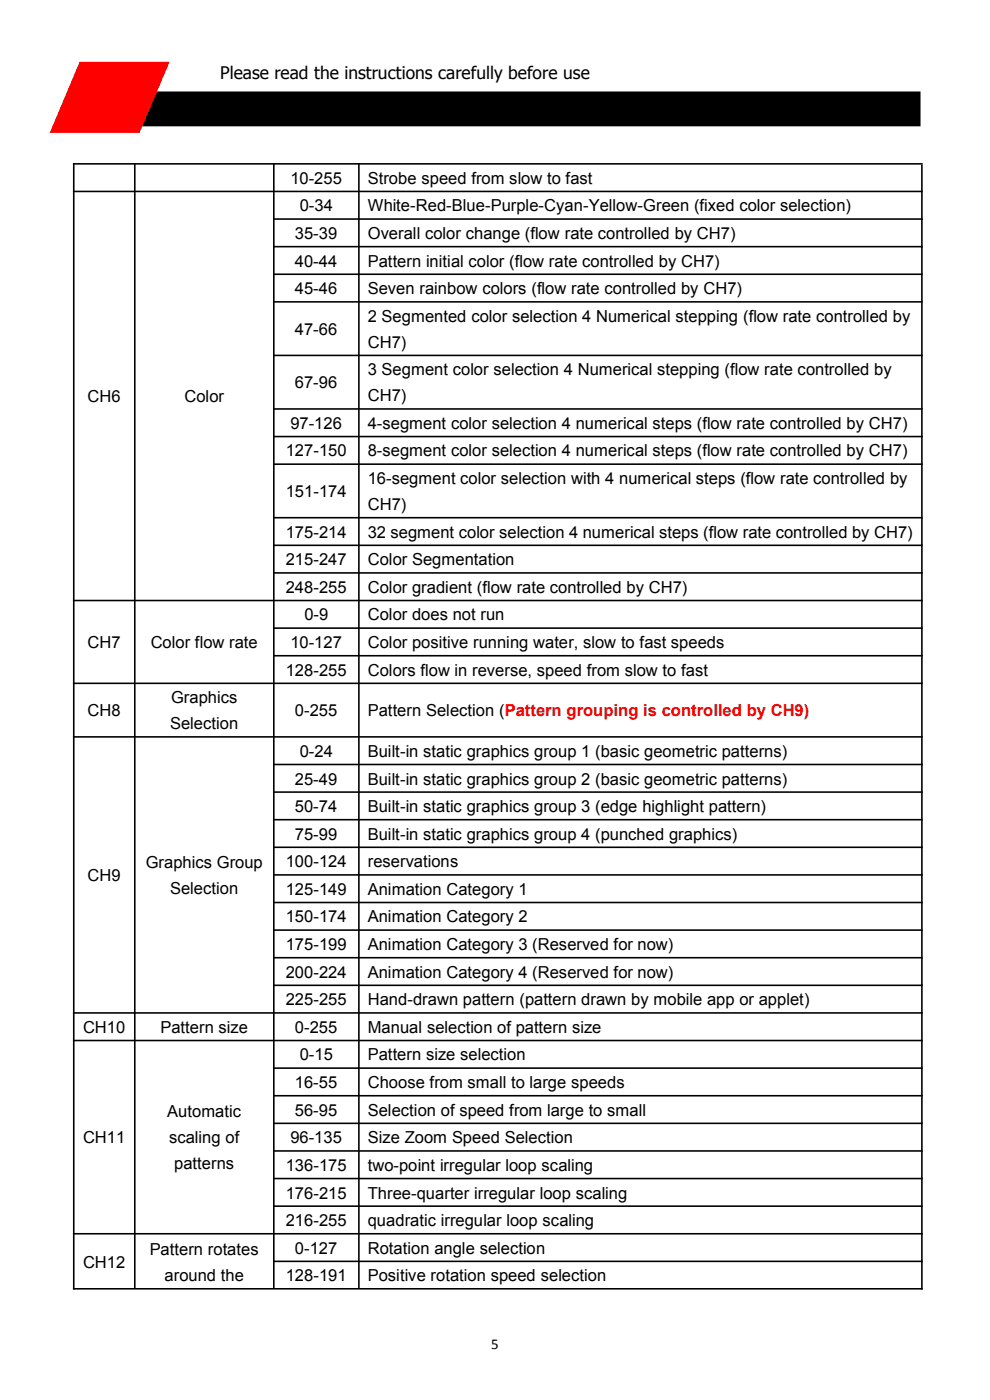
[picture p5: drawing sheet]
<svg xmlns="http://www.w3.org/2000/svg" width="210mm" height="297mm" viewBox="0 0 210 297" stroke-linecap="round" stroke-linejoin="round" font-family="sans-serif">
<defs><g id="words">
<text font-size="3.7" x="46.7" y="16.7">Please read the instructions carefully before use</text>
<g font-size="3.5">
<text x="61.6" y="39">10-255</text>
<text x="78" y="39">Strobe speed from slow to fast</text>
<text x="63.6" y="44.8">0-34</text>
<text x="78" y="44.8">White-Red-Blue-Purple-Cyan-Yellow-Green (fixed color selection)</text>
<text x="62.6" y="50.7">35-39</text>
<text x="78" y="50.7">Overall color change (flow rate controlled by CH7)</text>
<text x="62.6" y="56.6">40-44</text>
<text x="78" y="56.6">Pattern initial color (flow rate controlled by CH7)</text>
<text x="62.6" y="62.4">45-46</text>
<text x="78" y="62.4">Seven rainbow colors (flow rate controlled by CH7)</text>
<text x="62.6" y="71">47-66</text>
<text x="78" y="68.3">2 Segmented color selection 4 Numerical stepping (flow rate controlled by</text>
<text x="78" y="73.8">CH7)</text>
<text x="62.6" y="82.4">67-96</text>
<text x="78" y="79.6">3 Segment color selection 4 Numerical stepping (flow rate controlled by</text>
<text x="18.6" y="85.3">CH6</text>
<text x="39.1" y="85.3">Color</text>
<text x="78" y="85.1">CH7)</text>
<text x="61.6" y="91">97-126</text>
<text x="78" y="91">4-segment color selection 4 numerical steps (flow rate controlled by CH7)</text>
<text x="60.6" y="96.8">127-150</text>
<text x="78" y="96.8">8-segment color selection 4 numerical steps (flow rate controlled by CH7)</text>
<text x="60.6" y="105.5">151-174</text>
<text x="78" y="102.7">16-segment color selection with 4 numerical steps (flow rate controlled by</text>
<text x="78" y="108.2">CH7)</text>
<text x="60.6" y="114.1">175-214</text>
<text x="60.6" y="119.9">215-247</text>
<text x="78" y="114.1">32 segment color selection 4 numerical steps (flow rate controlled by CH7)</text>
<text x="78" y="119.9">Color Segmentation</text>
<text x="60.6" y="125.8">248-255</text>
<text x="78" y="125.8">Color gradient (flow rate controlled by CH7)</text>
<text x="64.6" y="131.6">0-9</text>
<text x="78" y="131.6">Color does not run</text>
<text x="18.6" y="137.5">CH7</text>
<text x="32" y="137.5">Color flow rate</text>
<text x="61.6" y="137.5">10-127</text>
<text x="78" y="137.5">Color positive running water, slow to fast speeds</text>
<text x="60.6" y="143.4">128-255</text>
<text x="78" y="143.4">Colors flow in reverse, speed from slow to fast</text>
<text x="36.3" y="149.2">Graphics</text>
<text x="18.6" y="152">CH8</text>
<text x="36.1" y="154.7">Selection</text>
<text x="62.6" y="152">0-255</text>
<text x="78" y="152">Pattern Selection (Pattern grouping is controlled by CH9)</text>
<text x="63.6" y="160.5">0-24</text>
<text x="78" y="160.5">Built-in static graphics group 1 (basic geometric patterns)</text>
<text x="62.6" y="166.4">25-49</text>
<text x="78" y="166.4">Built-in static graphics group 2 (basic geometric patterns)</text>
<text x="62.6" y="172.3">50-74</text>
<text x="78" y="172.3">Built-in static graphics group 3 (edge highlight pattern)</text>
<text x="62.6" y="178.1">75-99</text>
<text x="78" y="178.1">Built-in static graphics group 4 (punched graphics)</text>
<text x="30.9" y="184.2">Graphics Group</text>
<text x="60.6" y="184">100-124</text>
<text x="78" y="184">reservations</text>
<text x="18.6" y="186.9">CH9</text>
<text x="36.1" y="189.7">Selection</text>
<text x="60.6" y="189.8">125-149</text>
<text x="78" y="189.8">Animation Category 1</text>
<text x="60.6" y="195.7">150-174</text>
<text x="78" y="195.7">Animation Category 2</text>
<text x="60.6" y="201.6">175-199</text>
<text x="78" y="201.6">Animation Category 3 (Reserved for now)</text>
<text x="60.6" y="207.4">200-224</text>
<text x="78" y="207.4">Animation Category 4 (Reserved for now)</text>
<text x="60.6" y="213.3">225-255</text>
<text x="78" y="213.3">Hand-drawn pattern (pattern drawn by mobile app or applet)</text>
<text x="17.6" y="219.1">CH10</text>
<text x="34" y="219.1">Pattern size</text>
<text x="62.6" y="219.1">0-255</text>
<text x="78" y="219.1">Manual selection of pattern size</text>
<text x="63.6" y="225">0-15</text>
<text x="78" y="225">Pattern size selection</text>
<text x="62.6" y="230.8">16-55</text>
<text x="78" y="230.8">Choose from small to large speeds</text>
<text x="35.5" y="237">Automatic</text>
<text x="62.6" y="236.7">56-95</text>
<text x="78" y="236.7">Selection of speed from large to small</text>
<text x="17.6" y="242.5">CH11</text>
<text x="35.9" y="242.5">scaling of</text>
<text x="61.6" y="242.5">96-135</text>
<text x="78" y="242.5">Size Zoom Speed Selection</text>
<text x="37" y="248">patterns</text>
<text x="60.6" y="248.4">136-175</text>
<text x="78" y="248.4">two-point irregular loop scaling</text>
<text x="60.6" y="254.3">176-215</text>
<text x="78" y="254.3">Three-quarter irregular loop scaling</text>
<text x="60.6" y="260.1">216-255</text>
<text x="78" y="260.1">quadratic irregular loop scaling</text>
<text x="17.6" y="268.9">CH12</text>
<text x="31.7" y="266.2">Pattern rotates</text>
<text x="62.6" y="266">0-127</text>
<text x="78" y="266">Rotation angle selection</text>
<text x="34.9" y="271.7">around the</text>
<text x="60.6" y="271.8">128-191</text>
<text x="78" y="271.8">Positive rotation speed selection</text>
</g>
<text font-size="3.2" x="104.2" y="286.1">5</text>
</g></defs>
<path d="M21.9 19.6h173.3v7.1h-173.3z" fill-rule="evenodd" fill="#000"/>
<path d="M21.9 19.7l.1-.2v7.2l-.1-.2h173.2l-.1 .2v-7.2l.1 .2zM21.8 19.4h173.5v7.4h-173.5z" fill="#000"/>
<path d="M16.9 13.1h19.1l-6.4 15.1h-19.1z" fill-rule="evenodd" fill="#f00"/>
<g fill="none" stroke="#000" stroke-width=".34">
<path d="M15.5 34.8h180.2M15.6 34.6v239M28.6 34.6v238.6M58.1 34.6v238.6M76.1 34.6v238.6M195.6 34.9v238.7M15.5 40.6h180.2M57.9 46.5h137.8M57.9 52.3h137.8M57.9 58.2h137.8M57.9 64h137.8M57.9 75.4h137.8"/>
<path d="M57.9 86.8h137.8M57.9 92.6h137.8M57.9 98.5h137.8M57.9 109.8h137.8M57.9 115.7h137.8M15.5 127.4h180.2M57.9 121.5h137.8M57.9 133.3h137.8M57.9 139.1h137.8M15.5 145h180.2M15.5 156.3h180.2M57.9 162.2h137.8"/>
<path d="M57.9 168h137.8M57.9 173.9h137.8M57.9 179.8h137.8M57.9 185.6h137.8M57.9 191.5h137.8M57.9 197.3h137.8M15.5 214.9h180.2M57.9 203.2h137.8M57.9 209h137.8M15.5 220.7h180.2M57.9 226.6h137.8M57.9 232.5h137.8"/>
<path d="M57.9 238.3h137.8M57.9 244.2h137.8M57.9 250h137.8M57.9 255.9h137.8M15.5 261.7h180.2M15.5 273.4h180.2M57.9 267.6h137.8"/>
</g>
<use href="#words"/>
</svg>
